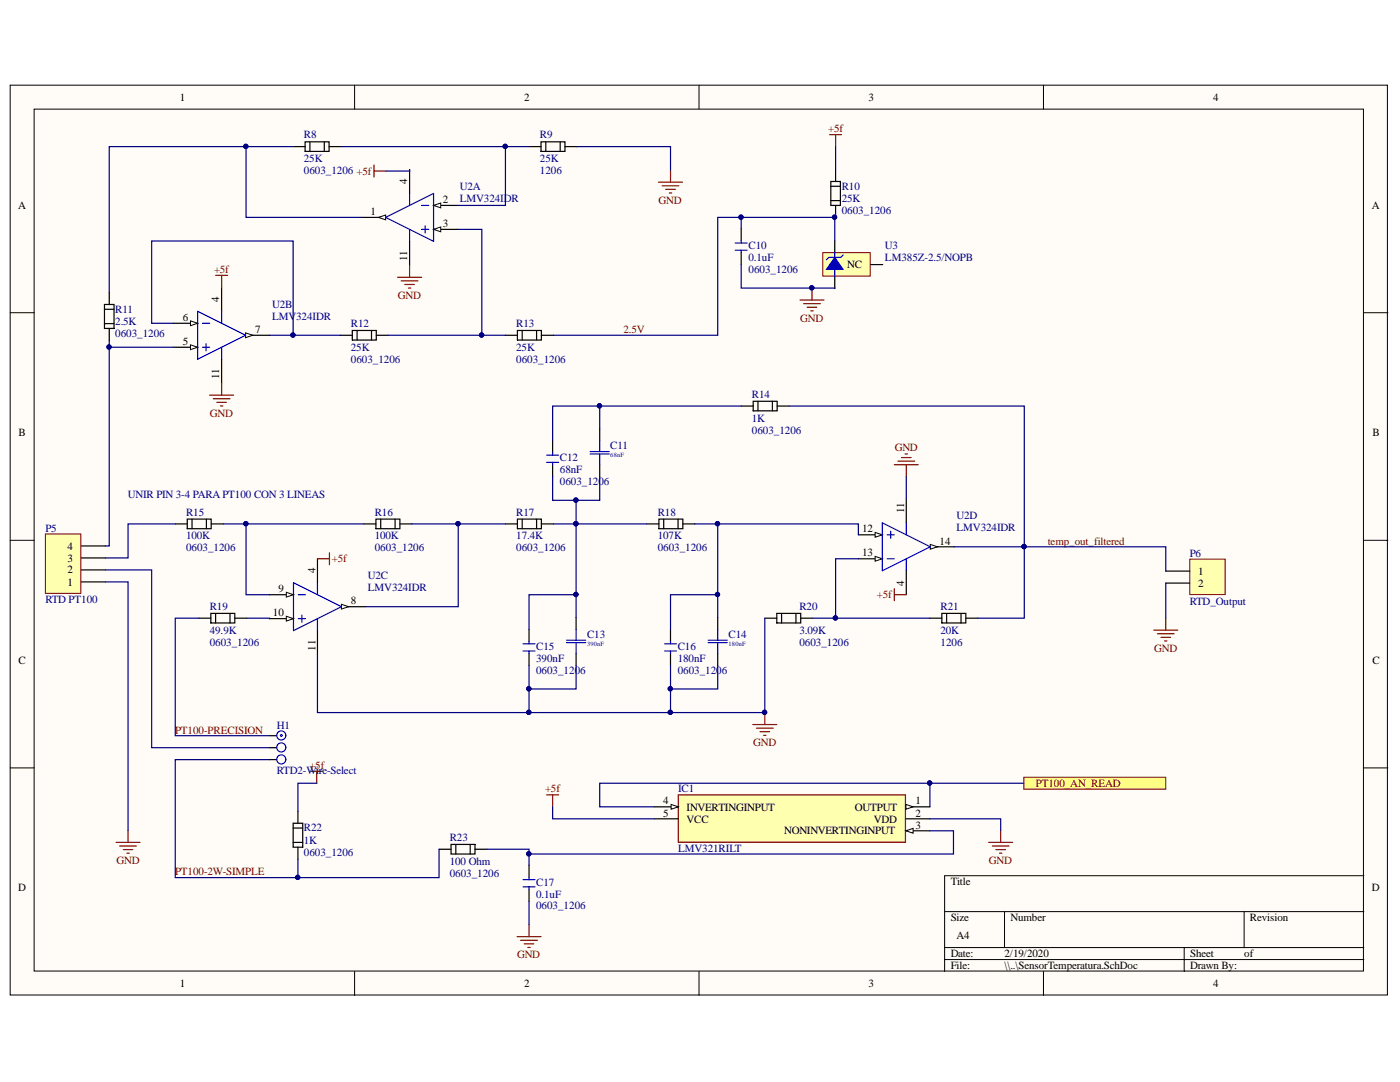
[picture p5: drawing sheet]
<svg xmlns="http://www.w3.org/2000/svg" width="279mm" height="216mm" viewBox="0 0 279 216" stroke-linecap="round" stroke-linejoin="round" font-family="sans-serif">
<defs><g id="words">
<g font-size="2.2">
<text x="35.9" y="20.1">1</text>
<text x="104.6" y="20.1">2</text>
<text x="173.3" y="20.1">3</text>
<text x="242.1" y="20.1">4</text>
<text x="3.6" y="41.6">A</text>
<text x="81.3" y="36.7" transform="rotate(-90 81.3 36.7)">4</text>
<text x="88.4" y="40.5">2</text>
<text x="273.8" y="41.6">A</text>
<text x="73.9" y="42.9">1</text>
<text x="88.4" y="45.3">3</text>
<text x="81.3" y="52.2" transform="rotate(-90 81.3 52.2)">11</text>
<text x="169.1" y="53.5">NC</text>
<text x="36.5" y="64">6</text>
<text x="43.7" y="60.2" transform="rotate(-90 43.7 60.2)">4</text>
<text x="36.5" y="68.8">5</text>
<text x="50.9" y="66.5">7</text>
<text x="43.7" y="75.7" transform="rotate(-90 43.7 75.7)">11</text>
<text x="3.7" y="87">B</text>
<text x="273.9" y="87">B</text>
<text x="172" y="106.2">12</text>
<text x="180.4" y="102.4" transform="rotate(-90 180.4 102.4)">11</text>
<text x="13.4" y="112">3</text>
<text x="13.4" y="109.7">4</text>
<text x="172" y="111">13</text>
<text x="187.5" y="108.7">14</text>
<text x="13.4" y="116.9">1</text>
<text x="13.4" y="114.4">2</text>
<text x="55.6" y="118.2">9</text>
<text x="62.9" y="114.3" transform="rotate(-90 62.9 114.3)">4</text>
<text x="180.4" y="116.9" transform="rotate(-90 180.4 116.9)">4</text>
<text x="239.1" y="114.7">1</text>
<text x="239.1" y="117">2</text>
<text x="54.5" y="123">10</text>
<text x="70" y="120.6">8</text>
<text x="62.9" y="129.8" transform="rotate(-90 62.9 129.8)">11</text>
<text x="3.7" y="132.4">C</text>
<text x="273.9" y="132.4">C</text>
<text x="132.4" y="160.5">4</text>
<text x="137" y="161.8">INVERTINGINPUT</text>
<text x="170.6" y="161.8">OUTPUT</text>
<text x="182.7" y="160.5">1</text>
<text x="132.4" y="163">5</text>
<text x="137" y="164.1">VCC</text>
<text x="156.5" y="166.5">NONINVERTINGINPUT</text>
<text x="174.4" y="164.1">VDD</text>
<text x="182.7" y="163">2</text>
<text x="182.7" y="165.3">3</text>
<text x="3.6" y="177.8">D</text>
<text x="189.7" y="176.7">Title</text>
<text x="273.8" y="177.8">D</text>
<text x="189.7" y="183.8">Size</text>
<text x="201.7" y="183.8">Number</text>
<text x="249.4" y="183.8">Revision</text>
<text x="189.7" y="191">Date:</text>
<text x="190.9" y="187.4">A4</text>
<text x="200.5" y="191">2/19/2020</text>
<text x="237.5" y="191">Sheet</text>
<text x="248.3" y="191">of</text>
<text x="35.9" y="196.9">1</text>
<text x="104.6" y="196.9">2</text>
<text x="173.3" y="196.9">3</text>
<text x="189.7" y="193.4">File:</text>
<text x="200.5" y="193.4">\\..\SensorTemperatura.SchDoc</text>
<text x="237.5" y="193.4">Drawn By:</text>
<text x="242.1" y="196.9">4</text>
</g>
<g font-size="2.2" fill="#000080">
<text x="60.6" y="27.6">R8</text>
<text x="107.8" y="27.6">R9</text>
<text x="60.6" y="34.8">0603_1206 +5f</text>
<text x="60.6" y="32.4">25K</text>
<text x="107.8" y="34.8">1206</text>
<text x="107.8" y="32.4">25K</text>
<text x="91.8" y="37.9">U2A</text>
<text x="91.8" y="40.3">LMV324IDR</text>
<text x="168" y="37.9">R10</text>
<text x="168" y="40.3">25K</text>
<text x="168" y="42.7">0603_1206</text>
<text x="149.4" y="49.7">C10</text>
<text x="149.4" y="52.1">0.1uF</text>
<text x="176.6" y="49.7">U3</text>
<text x="176.6" y="52.1">LM385Z-2.5/NOPB</text>
<text x="149.4" y="54.5">0603_1206</text>
<text x="23" y="62.4">R11</text>
<text x="23" y="64.9">2.5K</text>
<text x="54.3" y="61.4">U2B</text>
<text x="54.3" y="63.8">LMV</text>
<text x="59.1" y="63.8">324IDR</text>
<text x="70" y="65.2">R12</text>
<text x="103" y="65.2">R13</text>
<text x="23" y="67.2">0603_1206</text>
<text x="70" y="70">25K</text>
<text x="103" y="70">25K</text>
<text x="70" y="72.4">0603_1206</text>
<text x="103" y="72.4">0603_1206</text>
<text x="150.1" y="79.3">R14</text>
<text x="121.8" y="89.6">C11</text>
<text x="150.1" y="86.5">0603_1206</text>
<text x="150.1" y="84.1">1K</text>
<text x="111.7" y="92">C12</text>
<text x="111.7" y="94.5">68nF</text>
<text x="25.5" y="99.4">UNIR PIN 3-4 PARAPT100 CON 3 LINEAS</text>
<text x="111.7" y="96.8">0603_1206</text>
<text x="9.1" y="106.1">P5</text>
<text x="37.1" y="102.9">R15</text>
<text x="37.1" y="107.7">100K</text>
<text x="74.8" y="102.9">R16</text>
<text x="74.8" y="107.7">100K</text>
<text x="103" y="102.9">R17</text>
<text x="103" y="107.7">17.4K</text>
<text x="131.3" y="102.9">R18</text>
<text x="131.3" y="107.7">107K</text>
<text x="190.9" y="103.6">U2D</text>
<text x="190.9" y="106">LMV324IDR</text>
<text x="37.1" y="110">0603_1206</text>
<text x="74.8" y="110">0603_1206</text>
<text x="103" y="110">0603_1206</text>
<text x="131.3" y="110">0603_1206</text>
<text x="237.4" y="111.1">P6</text>
<text x="73.4" y="115.6">U2C</text>
<text x="73.4" y="118">LMV324IDR</text>
<text x="9.1" y="120.4">RTD PT100</text>
<text x="41.9" y="121.7">R19</text>
<text x="159.5" y="121.7">R20</text>
<text x="187.7" y="121.7">R21</text>
<text x="237.4" y="120.7">RTD_Output</text>
<text x="41.9" y="128.9">0603_1206</text>
<text x="41.9" y="126.5">49.9K</text>
<text x="107" y="129.6">C15</text>
<text x="117.2" y="127.3">C13</text>
<text x="135.3" y="129.6">C16</text>
<text x="145.4" y="127.3">C14</text>
<text x="159.5" y="128.9">0603_1206</text>
<text x="159.5" y="126.5">3.09K</text>
<text x="187.7" y="128.9">1206</text>
<text x="187.7" y="126.5">20K</text>
<text x="107" y="134.5">0603_1206</text>
<text x="107" y="132.1">390nF</text>
<text x="135.3" y="134.5">0603_1206</text>
<text x="135.3" y="132.1">180nF</text>
<text x="55.2" y="145.4">H1</text>
<text x="55.2" y="154.5">RTD2-Wire-Select</text>
<text x="135.3" y="158.1">IC1</text>
<text x="60.6" y="165.9">R22</text>
<text x="89.7" y="167.8">R23</text>
<text x="60.6" y="170.7">0603_1206</text>
<text x="60.6" y="168.4">1K</text>
<text x="89.7" y="172.6">100 Ohm</text>
<text x="135.3" y="170.1">LMV321RILT</text>
<text x="89.7" y="175">0603_1206</text>
<text x="107" y="176.7">C17</text>
<text x="107" y="179.1">0.1uF</text>
<text x="107" y="181.5">0603_1206</text>
</g>
<g font-size="2.2" fill="#800000">
<text x="165.3" y="26.4">+5f</text>
<text x="131.4" y="40.7">GND</text>
<text x="42.7" y="54.5">+5f</text>
<text x="79.4" y="59.6">GND</text>
<text x="159.7" y="64.2">GND</text>
<text x="124.4" y="66.5">2.5V</text>
<text x="41.9" y="83.1">GND</text>
<text x="178.6" y="89.9">GND</text>
<text x="66.2" y="112.2">+5f</text>
<text x="209.1" y="108.7">temp_out_filtered</text>
<text x="175" y="119.4">+5f</text>
<text x="230.3" y="130.1">GND</text>
<text x="34.9" y="146.4">PT100-PRECISION</text>
<text x="150.3" y="148.9">GND</text>
<text x="61.7" y="153.4">+5f</text>
<text x="108.8" y="158.1">+5f</text>
<text x="206.7" y="157">PT100_AN_READ</text>
<text x="23.3" y="172.4">GND</text>
<text x="197.3" y="172.4">GND</text>
<text x="34.9" y="174.6">PT100-2W-SIMPLE</text>
<text x="103.2" y="191.2">GND</text>
</g>
<g font-size="1.3" fill="#000080">
<text x="121.8" y="91.2">68nF</text>
<text x="117.2" y="128.9">390nF</text>
<text x="145.4" y="128.9">180nF</text>
</g>
</g></defs>
<g fill="#fffcf8" stroke="#000" stroke-width=".2">
<path d="M2 17h274.9v181.5h-274.9z"/>
<path d="M6.8 21.8h265.3v172h-265.3z"/>
</g>
<g fill="none" stroke="#000" stroke-width=".2">
<path d="M70.8 17v4.8M139.5 17v4.8M208.2 17v4.8M2 62.4h4.8M272.2 62.4h4.8M2 107.8h4.8M272.2 107.8h4.8M2 153.2h4.8M272.2 153.2h4.8M272.2 174.7h-83.7v19.2M70.8 193.9v4.7M139.5 193.9v4.7"/>
<path d="M188.5 181.9h83.7M188.5 189.1h83.7M188.5 191.5h83.7M200.5 181.9v7.2M208.2 193.9v4.7M236.3 189.1v4.8M248.3 181.9v7.2"/>
</g>
<path d="M72.2 43.4h4.8" fill="none" stroke="#000" stroke-width=".24"/>
<path d="M75.5 43.4l1.5-.5v1z" fill="#fffcf8"/>
<path d="M75.5 43.4l1.5-.5v1z" fill="none" stroke="#000" stroke-width=".2"/>
<path d="M86.5 41h4.8" fill="none" stroke="#000" stroke-width=".24"/>
<path d="M86.5 41l1.5-.5v1z" fill="#fffcf8"/>
<path d="M86.5 41l1.5-.5v1z" fill="none" stroke="#000" stroke-width=".2"/>
<path d="M86.5 45.8h4.8" fill="none" stroke="#000" stroke-width=".24"/>
<path d="M86.5 45.8l1.5-.5v.9z" fill="#fffcf8"/>
<path d="M86.5 45.8l1.5-.5v.9z" fill="none" stroke="#000" stroke-width=".2"/>
<path d="M81.7 38.6v2.4M77 43.4l9.5-4.8v9.6zM81.7 45.8v2.4M84.1 41h1.5M84.1 45.8h1.5M84.9 45.1v1.4" fill="none" stroke="#00f" stroke-width=".24"/>
<path d="M81.7 33.8v4.8M81.7 48.2v4.7M34.7 69.3h4.7" fill="none" stroke="#000" stroke-width=".24"/>
<path d="M38 68.8l1.4 .5-1.4 .5z" fill="#fffcf8"/>
<path d="M38 68.8l1.4 .5-1.4 .5z" fill="none" stroke="#000" stroke-width=".2"/>
<path d="M34.7 64.5h4.7" fill="none" stroke="#000" stroke-width=".24"/>
<path d="M38 64l1.4 .5-1.4 .5z" fill="#fffcf8"/>
<path d="M38 64l1.4 .5-1.4 .5z" fill="none" stroke="#000" stroke-width=".2"/>
<path d="M49 66.9h4.8" fill="none" stroke="#000" stroke-width=".24"/>
<path d="M49 66.4l1.4 .5-1.4 .5z" fill="#fffcf8"/>
<path d="M49 66.4l1.4 .5-1.4 .5z" fill="none" stroke="#000" stroke-width=".2"/>
<path d="M39.4 62.1l9.6 4.8-9.6 4.8zM40.4 64.5h1.4M40.4 69.3h1.4M41.1 68.6v1.4M44.2 62.1v2.4M44.2 69.3v2.4" fill="none" stroke="#00f" stroke-width=".24"/>
<path d="M44.2 57.3v4.8M44.2 71.7v4.8M68.1 121.1h4.8" fill="none" stroke="#000" stroke-width=".24"/>
<path d="M68.1 120.6l1.5 .5-1.5 .4z" fill="#fffcf8"/>
<path d="M68.1 120.6l1.5 .5-1.5 .4z" fill="none" stroke="#000" stroke-width=".2"/>
<path d="M53.8 118.7h4.8" fill="none" stroke="#000" stroke-width=".24"/>
<path d="M57.1 118.2l1.5 .5-1.5 .4z" fill="#fffcf8"/>
<path d="M57.1 118.2l1.5 .5-1.5 .4z" fill="none" stroke="#000" stroke-width=".2"/>
<path d="M53.8 123.4h4.8" fill="none" stroke="#000" stroke-width=".24"/>
<path d="M57.1 123l1.5 .4-1.5 .5z" fill="#fffcf8"/>
<path d="M57.1 123l1.5 .4-1.5 .5z" fill="none" stroke="#000" stroke-width=".2"/>
<path d="M58.6 116.3l9.5 4.8-9.5 4.7zM59.5 118.7h1.5M63.4 116.3v2.4M59.5 123.4h1.5M60.2 122.7v1.5M63.4 123.4v2.4" fill="none" stroke="#00f" stroke-width=".24"/>
<path d="M63.4 111.5v4.8M171.3 106.7h4.8M63.4 125.8v4.8" fill="none" stroke="#000" stroke-width=".24"/>
<path d="M174.7 106.2l1.4 .5-1.4 .5z" fill="#fffcf8"/>
<path d="M174.7 106.2l1.4 .5-1.4 .5z" fill="none" stroke="#000" stroke-width=".2"/>
<path d="M171.3 111.5h4.8" fill="none" stroke="#000" stroke-width=".24"/>
<path d="M174.7 111l1.4 .5-1.4 .5z" fill="#fffcf8"/>
<path d="M174.7 111l1.4 .5-1.4 .5z" fill="none" stroke="#000" stroke-width=".2"/>
<path d="M185.6 109.1h4.8" fill="none" stroke="#000" stroke-width=".24"/>
<path d="M185.6 108.6l1.5 .5-1.5 .5z" fill="#fffcf8"/>
<path d="M185.6 108.6l1.5 .5-1.5 .5z" fill="none" stroke="#000" stroke-width=".2"/>
<g fill="none" stroke="#00f" stroke-width=".24">
<path d="M109.1 92.3h2.4M109.1 90.8h2.4M110.3 90.3v.5M110.3 92.3v.4M117.8 90.1h3.8M117.8 90.6h3.8M119.7 88v2.1M119.7 90.6v2.1M176.1 104.3l9.5 4.8-9.5 4.8zM177 111.5h1.5M177 106.7h1.5M177.8 106v1.4"/>
<path d="M180.9 104.3v2.4M180.9 111.5v2.4M104.4 129.9h2.4M104.4 128.5h2.4M105.6 128v.5M105.6 129.9v.5M113.1 127.7h3.8M113.1 128.2h3.8M115 125.6v2.1M115 128.2v2.2M132.6 129.9h2.4M132.6 128.5h2.4"/>
<path d="M133.8 128v.5M133.8 129.9v.5M141.3 127.7h3.8M141.3 128.2h3.8M143.2 125.6v2.1M143.2 128.2v2.2"/>
</g>
<g fill="none" stroke="#000" stroke-width=".24">
<path d="M58.5 29.3h2.4M60.9 28.3h4.8v1.9h-4.8zM61.8 28.3v1.9M64.7 28.3v1.9M65.7 29.3h2.4M21.8 58.4v2.4M20.8 60.8h2v4.7h-2zM20.8 64.6h2M20.8 61.7h2M21.8 65.5v2.4M67.9 66.9h2.4M70.3 65.9h4.8v2h-4.8z"/>
<path d="M71.3 65.9v2M74.1 65.9v2M75.1 66.9h2.4M100.9 66.9h2.4M103.3 65.9h4.7v2h-4.7zM104.2 65.9v2M107.1 65.9v2M108 66.9h2.4M110.3 88v2.3M110.3 92.7v2.4M119.7 85.6v2.4M119.7 92.7v2.4"/>
<path d="M147.9 81h2.4M150.3 80.1h4.8v1.9h-4.8zM151.3 80.1v1.9M154.1 80.1v1.9M155.1 81h2.4M180.9 99.5v4.8M35 104.5h2.4M37.4 103.6h4.7v1.9h-4.7zM38.3 103.6v1.9M41.2 103.6v1.9M42.1 104.5h2.4M72.6 104.5h2.4"/>
<path d="M75 103.6h4.8v1.9h-4.8zM76 103.6v1.9M78.8 103.6v1.9M79.8 104.5h2.4M100.9 104.5h2.4M103.3 103.6h4.7v1.9h-4.7zM104.2 103.6v1.9M107.1 103.6v1.9M108 104.5h2.4M129.1 104.5h2.4M131.5 103.6h4.8v1.9h-4.8zM132.5 103.6v1.9"/>
<path d="M135.3 103.6v1.9M136.3 104.5h2.4M180.9 113.9v4.8M39.7 123.4h2.4M42.1 122.4h4.8v1.9h-4.8zM43 122.4v1.9M45.9 122.4v1.9M46.9 123.4h2.3M105.6 125.6v2.4M105.6 130.4v2.4M115 123.2v2.4M115 130.4v2.4"/>
<path d="M133.8 125.6v2.4M133.8 130.4v2.4M143.2 123.2v2.4M143.2 130.4v2.4M152.6 123.4h2.4M155 122.4h4.8v1.9h-4.8zM156 122.4v1.9M158.8 122.4v1.9M159.8 123.4h2.4"/>
</g>
<g fill="none" stroke="#800000" stroke-width=".24">
<path d="M74.6 32.9v2.4M74.6 34.1h2.4M131.4 36.4h4.8M132.1 37.1h3.4M132.9 37.8h1.9M133.6 38.5h.5M133.8 34v2.4M43 54.9h2.4M44.2 54.9v2.4M79.4 55.3h4.7M80.1 56h3.3M80.8 56.8h1.9"/>
<path d="M81.5 57.5h.5M81.7 52.9v2.4M41.8 78.8h4.8M42.6 79.6h3.3M44.2 76.5v2.3M43.3 80.3h1.9M44 81h.5M178.5 92.7h4.8M179.2 92h3.3M179.9 91.3h1.9M180.6 90.6h.5M180.9 92.7v2.4"/>
<path d="M63.4 111.5h2.3M65.7 110.3v2.4M178.5 117.5v2.4M178.5 118.7h2.4M150.2 144.6h4.8M151 145.3h3.3M151.7 146h1.9M152.4 146.7h.5M152.6 142.2v2.4"/>
</g>
<circle cx="152.6" cy="142.1" r=".43" fill="#000080" stroke="#000080" stroke-width=".2"/>
<path d="M164.2 50.4h9.5v4.7h-9.5z" fill="#ffffb0" stroke="#800000" stroke-width=".2"/>
<path d="M166.6 48v2.4M166.6 55.2v2.4M173.8 52.8h2.4" fill="none" stroke="#000" stroke-width=".24"/>
<path d="M166.6 50.4v4.8M168.3 50.9l-.5 .5h-2.4l-.5 .4" fill="none" stroke="#00f" stroke-width=".24"/>
<path d="M166.6 51.4l1.7 2.4h-3.4z" fill="#00f"/>
<path d="M166.6 51.4l1.7 2.4h-3.4z" fill="none" stroke="#00f" stroke-width=".2"/>
<path d="M165.6 26.9h2.4M166.8 26.9v2.4M159.7 59.9h4.7M162.1 57.5v2.4M160.4 60.6h3.3M161.1 61.3h1.9M161.8 62h.5" fill="none" stroke="#800000" stroke-width=".24"/>
<circle cx="162" cy="57.4" r=".43" fill="#000080" stroke="#000080" stroke-width=".2"/>
<path d="M165.8 36.2h1.9v4.8h-1.9zM165.8 37.2h1.9M166.8 33.8v2.4M147.9 45.6v2.4M147.9 50.4v2.4M165.8 40h1.9M166.8 41v2.4" fill="none" stroke="#000" stroke-width=".24"/>
<path d="M146.7 49.9h2.4M146.7 48.5h2.4M147.9 48v.5M147.9 49.9v.5" fill="none" stroke="#00f" stroke-width=".24"/>
<path d="M237.4 111.6h7.1v7h-7.1z" fill="#ffffb0" stroke="#800000" stroke-width=".2"/>
<g fill="none" stroke="#000" stroke-width=".24">
<path d="M232.7 114h4.7M232.7 116.3h4.7M58.5 164.3h1.9v4.7h-1.9zM58.5 168.1h1.9M58.5 165.2h1.9M59.5 161.9v2.4M59.5 169v2.4M87.6 169.5h2.4M90 168.5h4.8v1.9h-4.8zM91 168.5v1.9M93.8 168.5v1.9M94.8 169.5h2.4"/>
<path d="M105.6 172.7v2.3M105.6 177.4v2.4"/>
</g>
<path d="M62 153.9h2.4M63.2 153.9v2.4M23.2 168.1h4.7M23.9 168.8h3.3M24.6 169.5h1.9M25.3 170.2h.5M25.6 165.7v2.4M103.2 186.9h4.8M103.9 187.6h3.4M104.6 188.3h1.9M105.3 189.1h.5M105.6 184.5v2.4" fill="none" stroke="#800000" stroke-width=".24"/>
<path d="M104.4 177h2.4M104.4 175.5h2.4M105.6 175v.5M105.6 177v.4" fill="none" stroke="#00f" stroke-width=".24"/>
<path d="M204.3 155.1h28.4v2.4h-28.4z" fill-rule="evenodd" fill="#ffff80" stroke="#800000" stroke-width=".2"/>
<path d="M9.1 106.5h7v11.9h-7z" fill="#ffffb0" stroke="#800000" stroke-width=".2"/>
<path d="M16.2 116.1h4.8M16.2 113.7h4.8M16.2 111.3h4.8M16.2 108.9h4.8" fill="none" stroke="#000" stroke-width=".24"/>
<path d="M230.3 125.7h4.7M231 126.5h3.3M231.7 127.2h1.9M232.4 127.9h.5M232.7 123.4v2.3" fill="none" stroke="#800000" stroke-width=".24"/>
<path d="M135.4 158.6h45.3v9.5h-45.3z" fill="#ffffb0" stroke="#800000" stroke-width=".24"/>
<path d="M180.8 161h4.8" fill="none" stroke="#000" stroke-width=".24"/>
<path d="M180.8 160.5l1.4 .5-1.4 .5z" fill="#fffcf8"/>
<path d="M180.8 160.5l1.4 .5-1.4 .5z" fill="none" stroke="#000" stroke-width=".2"/>
<path d="M180.8 163.4h4.8M180.8 165.8h4.8" fill="none" stroke="#000" stroke-width=".24"/>
<path d="M180.8 165.8l1.4-.5v1z" fill="#fffcf8"/>
<path d="M180.8 165.8l1.4-.5v1z" fill="none" stroke="#000" stroke-width=".2"/>
<path d="M130.6 161h4.8" fill="none" stroke="#000" stroke-width=".24"/>
<path d="M133.9 160.5l1.5 .5-1.5 .5z" fill="#fffcf8"/>
<path d="M133.9 160.5l1.5 .5-1.5 .5z" fill="none" stroke="#000" stroke-width=".2"/>
<path d="M53.8 146.8h1.4M53.8 151.6h1.4M53.8 149.2h1.4M130.6 163.4h4.8" fill="none" stroke="#000" stroke-width=".24"/>
<path d="M109.1 158.6h2.4M110.3 158.6v2.4M197.3 168.1h4.8M198 168.8h3.4M198.8 169.5h1.9M199.5 170.2h.4M199.7 165.7v2.4" fill="none" stroke="#800000" stroke-width=".24"/>
<g fill="none" stroke="#00f" stroke-width=".24">
<circle cx="56.1" cy="151.5" r=".91"/>
<circle cx="56.1" cy="149.1" r=".91"/>
<circle cx="56.1" cy="146.7" r=".91"/>
</g>
<circle cx="56.1" cy="146.7" r=".19" fill="#c0c0c0" stroke="#00f" stroke-width=".2"/>
<path d="M105.6 29.3h2.4M108 28.3h4.8v1.9h-4.8zM108.9 28.3v1.9M111.8 28.3v1.9M112.8 29.3h2.3M185.6 123.4h2.4M188 122.4h4.8v1.9h-4.8zM188.9 122.4v1.9M191.8 122.4v1.9M192.8 123.4h2.3" fill="none" stroke="#000" stroke-width=".24"/>
<g fill="none" stroke="#000080" stroke-width=".24">
<path d="M49.1 29.3h-27.3v29.1M58.5 29.3h-9.4v14.1h23.1M68.1 29.3h37.5M81.7 33.8v.3h-4.7M100.9 29.3v11.7h-9.6M115.1 29.3h18.7v4.7M166.8 29.3v4.5M91.3 45.8h4.9v21.1M147.9 52.8v4.7l18.7 .1M147.9 43.4v2.2M166.6 43.4h-23.4v23.5h-32.8M166.8 43.4h-.2v4.6"/>
<path d="M21.8 67.9v1.4h12.9M21.8 69.3v39.6h-.8M34.7 64.5h-4.4v-16.4h28.2v18.8M53.8 66.9h14.1M77.5 66.9h23.4M110.3 95.1v4.7h9.4v-4.7M115 99.8v4.7h14.1M119.7 85.6v-4.6h-9.4v7M119.7 81h28.2M157.5 81h46.9v28.1h-14M180.9 95.1v4.4M21 116.1h4.6v49.6"/>
<path d="M21 113.7h9.3v35.5h23.5M35 104.5h-9.4v6.8h-4.6M44.5 104.5h28.1M49.1 104.5v14.2h4.7M82.2 104.5h9.2v16.6h-18.5M91.4 104.5h9.5M110.4 104.5h4.6v14.2M138.7 104.5h4.5v14.2M143.2 104.5h28.1v2.2M171.3 111.5h-4.5v11.9M232.7 114v-4.9h-28.3v14.3h-9.3M232.7 116.3v7.1"/>
<path d="M39.7 123.4h-4.7v23.4h18.8M49.2 123.4h4.6M63.4 130.6v11.6h42.2M105.6 132.8v4.7h9.4v-4.7M115 123.2v-4.5h-9.4v6.9M133.8 132.8v4.7h9.4v-4.7M133.8 137.5v4.7M143.2 123.2v-4.5h-9.4v6.9M152.6 123.4v18.8h-47v-4.7M162.2 123.4h23.4M53.8 151.6h-18.8v23.5h24.5v-3.7M63.2 156.3h-3.7v5.6"/>
<path d="M185.6 156.3v4.7M204.3 156.3h-84.6v4.7h10.9M87.6 169.5v5.6h-28.1M105.6 170.4v2.3M105.6 179.8v4.7M110.3 161v2.4h20.3M185.6 165.8h4.7v4.6h-84.7v-.9h-8.4M185.6 163.4h14.1v2.3"/>
</g>
<g fill="#000080" stroke="#000080" stroke-width=".2">
<circle cx="49.1" cy="29.2" r=".43"/>
<circle cx="100.8" cy="29.2" r=".43"/>
<circle cx="96.1" cy="66.9" r=".43"/>
<circle cx="58.5" cy="66.9" r=".43"/>
<circle cx="21.8" cy="69.2" r=".43"/>
<circle cx="49.1" cy="104.5" r=".43"/>
<circle cx="91.4" cy="104.5" r=".43"/>
<circle cx="114.9" cy="118.6" r=".43"/>
<circle cx="105.5" cy="137.4" r=".43"/>
<circle cx="143.2" cy="118.6" r=".43"/>
<circle cx="133.8" cy="137.4" r=".43"/>
<circle cx="119.6" cy="81" r=".43"/>
<circle cx="114.9" cy="99.8" r=".43"/>
<circle cx="166.7" cy="123.3" r=".43"/>
<circle cx="152.6" cy="142.1" r=".43"/>
<circle cx="133.8" cy="142.1" r=".43"/>
<circle cx="105.5" cy="142.1" r=".43"/>
<circle cx="114.9" cy="104.5" r=".43"/>
<circle cx="143.2" cy="104.5" r=".43"/>
<circle cx="204.4" cy="109.1" r=".43"/>
<circle cx="166.5" cy="43.3" r=".43"/>
<circle cx="147.9" cy="43.3" r=".43"/>
<circle cx="162" cy="57.4" r=".43"/>
<circle cx="59.4" cy="175.1" r=".43"/>
<circle cx="105.5" cy="170.4" r=".43"/>
<circle cx="185.5" cy="156.2" r=".43"/>
</g>
<use href="#words"/>
</svg>
